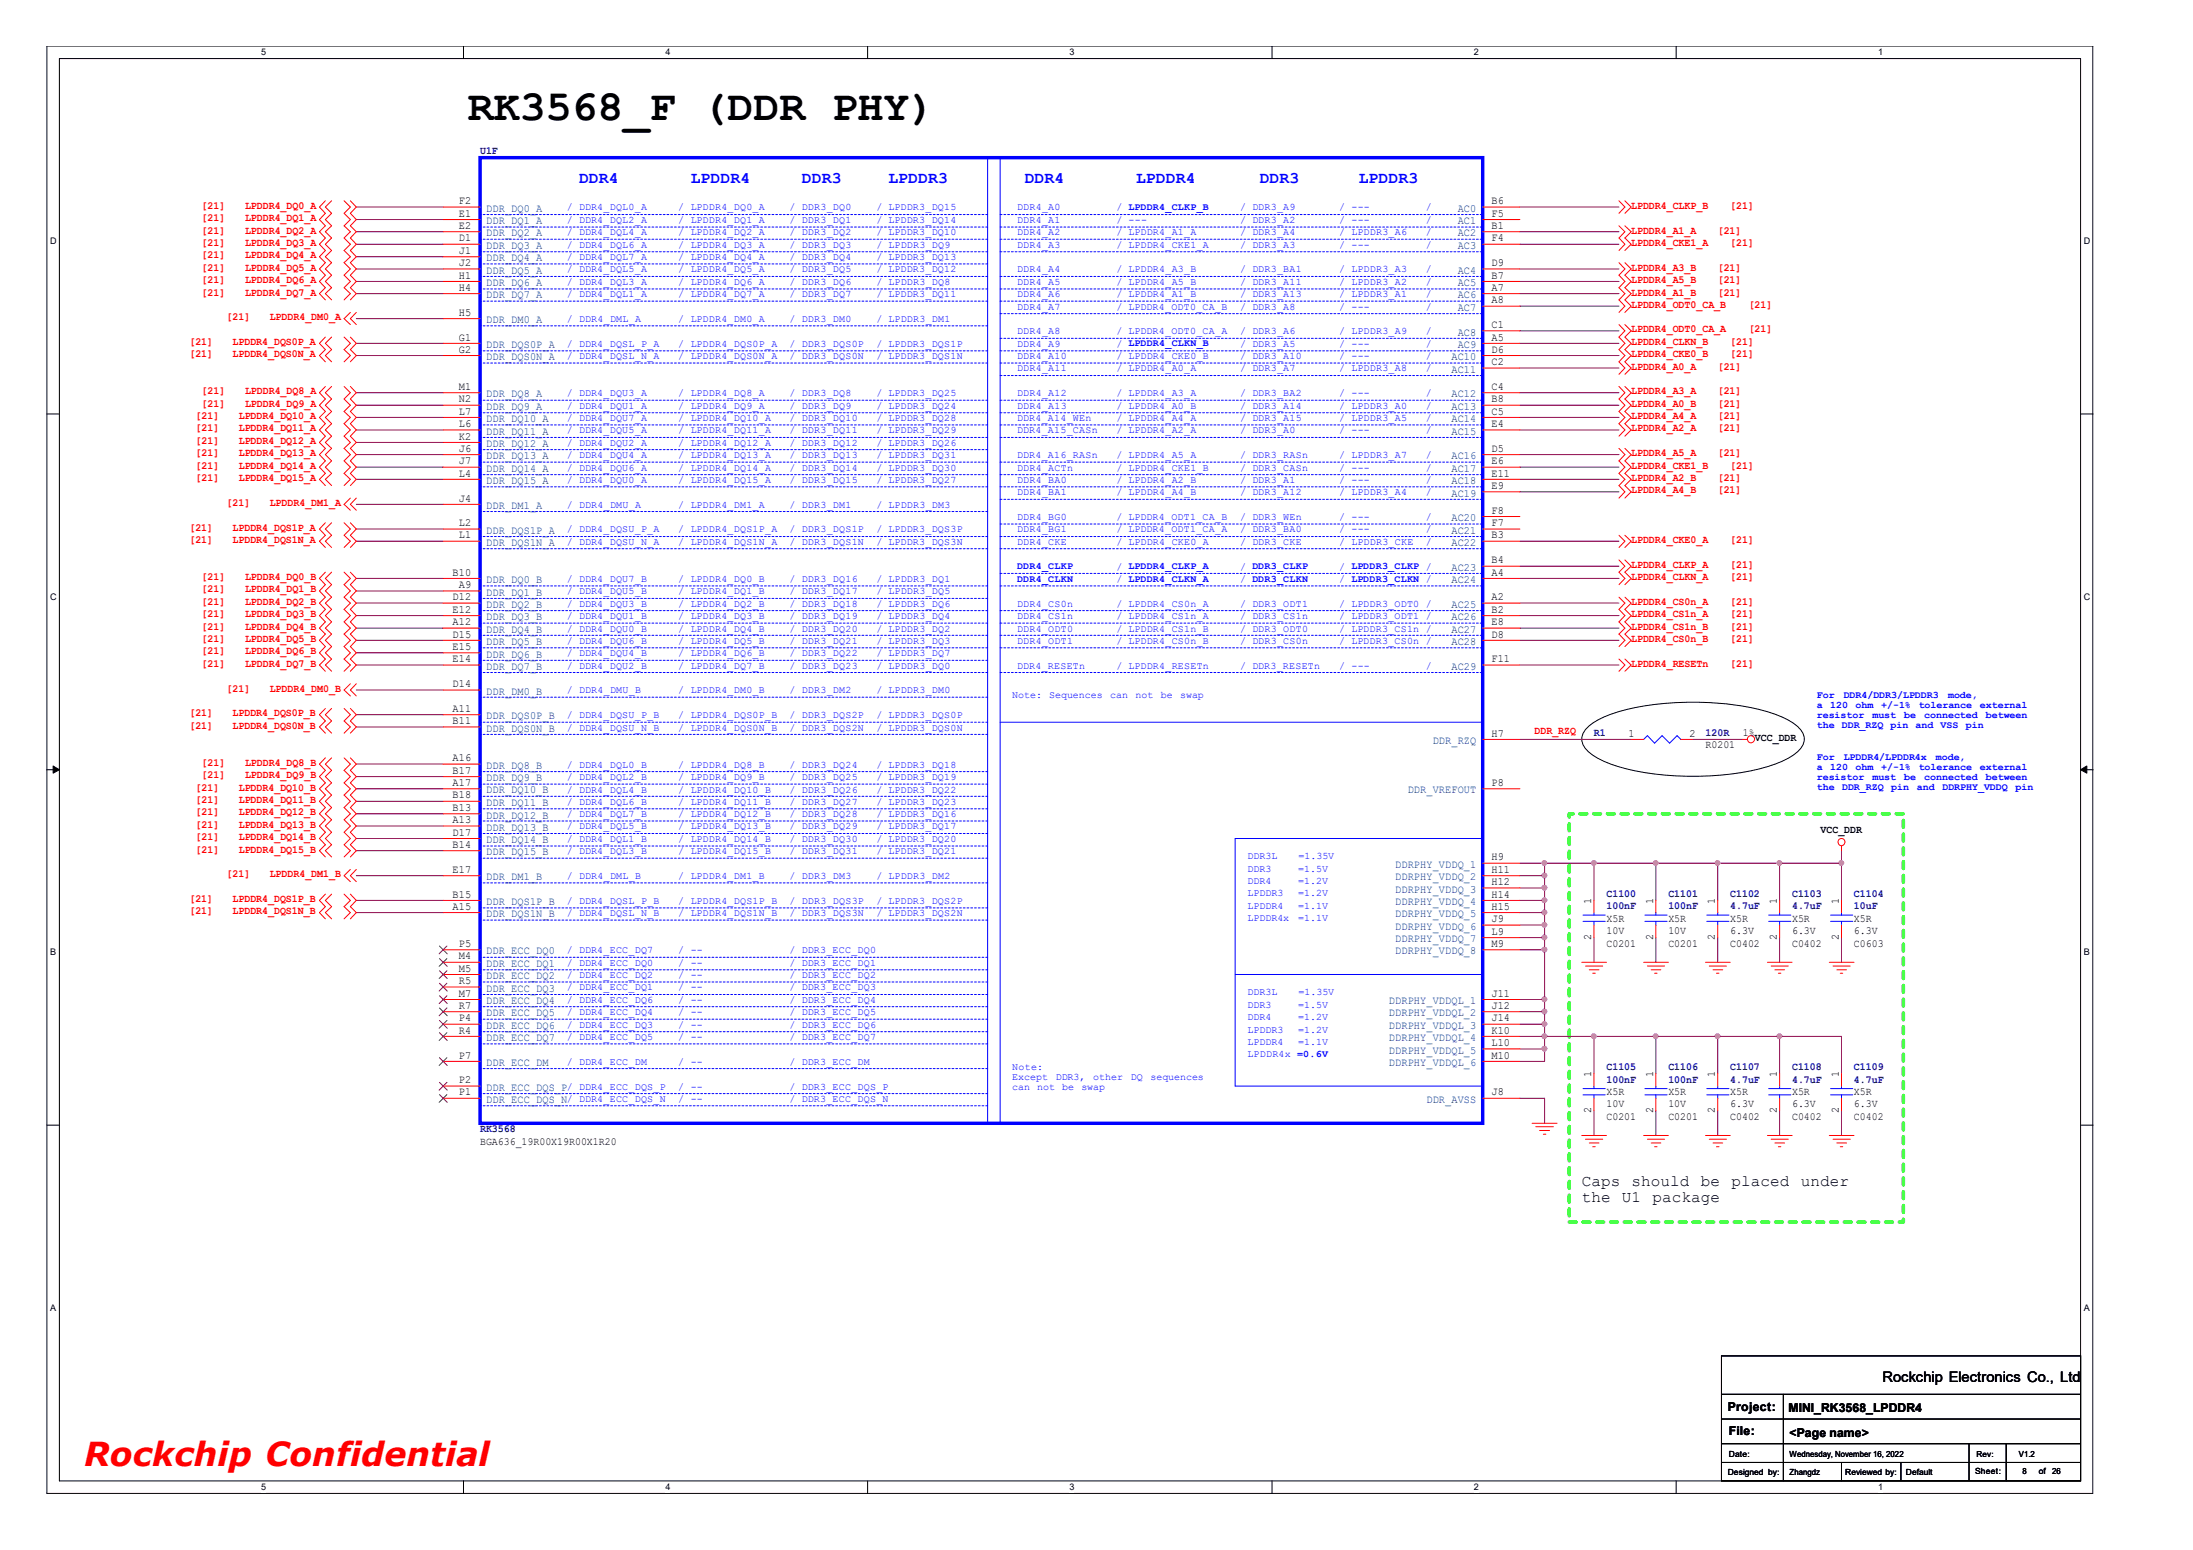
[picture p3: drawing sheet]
<svg xmlns="http://www.w3.org/2000/svg" width="297mm" height="210mm" viewBox="0 0 297 210" stroke-linecap="round" stroke-linejoin="round" font-family="sans-serif">
<defs><g id="words">
<text font-size="5.8" x="63.4" y="16.2">RK3568_F (DDR PHY)</text>
<text font-size="4.5" fill="#f00" x="11.4" y="198.5">Rockchip Confidential</text>
<g font-size="2.2" fill="#00f">
<text x="78.4" y="24.8">DDR4</text>
<text x="93.6" y="24.8">LPDDR4</text>
<text x="108.6" y="24.8">DDR3</text>
<text x="120.4" y="24.8">LPDDR3</text>
<text x="138.8" y="24.8">DDR4</text>
<text x="153.9" y="24.8">LPDDR4</text>
<text x="170.6" y="24.8">DDR3</text>
<text x="184.1" y="24.8">LPDDR3</text>
</g>
<g font-size="2.2">
<text x="214.2" y="160.6">Caps should</text>
<text x="230.4" y="160.6">be</text>
<text x="234.5" y="160.6">placed</text>
<text x="243.9" y="160.6">under</text>
<text x="214.2" y="162.7">the U1</text>
<text x="223.8" y="162.7">package</text>
</g>
<text font-size="2" x="255" y="187.1">Rockchip Electronics Co., Ltd</text>
<g font-size="1.7">
<text x="234" y="191">Project:</text>
<text x="242.2" y="191.2">MINI_RK3568_LPDDR4</text>
<text x="234.2" y="194.4">File:</text>
<text x="242.4" y="194.5">&lt;Page name&gt;</text>
</g>
<g font-size="1.5" fill="#000080">
<text x="65" y="20.9">U1F</text>
<text x="215.9" y="99.7">R1</text>
<text x="231" y="99.7">120R</text>
<text x="217.6" y="121.5">C1100</text>
<text x="217.6" y="123.2">100nF</text>
<text x="226" y="121.5">C1101</text>
<text x="226" y="123.2">100nF</text>
<text x="234.4" y="121.5">C1102</text>
<text x="234.4" y="123.2">4.7uF</text>
<text x="242.7" y="121.5">C1103</text>
<text x="242.7" y="123.2">4.7uF</text>
<text x="251.1" y="121.5">C1104</text>
<text x="251.1" y="123.2">10uF</text>
<text x="217.6" y="145">C1105</text>
<text x="217.6" y="146.6">100nF</text>
<text x="226" y="145">C1106</text>
<text x="226" y="146.6">100nF</text>
<text x="234.4" y="145">C1107</text>
<text x="234.4" y="146.6">4.7uF</text>
<text x="242.7" y="145">C1108</text>
<text x="242.7" y="146.6">4.7uF</text>
<text x="251.1" y="145">C1109</text>
<text x="251.1" y="146.6">4.7uF</text>
<text x="65" y="153.3">RK3568</text>
</g>
<g font-size="1.5" fill="#f00">
<text x="27.3" y="28.3">[21]</text>
<text x="27.3" y="29.9">[21]</text>
<text x="33.2" y="28.3">LPDDR4_DQ0_A</text>
<text x="33.2" y="29.9">LPDDR4_DQ1_A</text>
<text x="220.9" y="28.3">LPDDR4_CLKP_B</text>
<text x="234.4" y="28.3">[21]</text>
<text x="27.3" y="31.6">[21]</text>
<text x="27.3" y="33.3">[21]</text>
<text x="27.3" y="35">[21]</text>
<text x="33.2" y="31.6">LPDDR4_DQ2_A</text>
<text x="33.2" y="33.3">LPDDR4_DQ3_A</text>
<text x="33.2" y="35">LPDDR4_DQ4_A</text>
<text x="220.9" y="31.6">LPDDR4_A1_A</text>
<text x="220.9" y="33.3">LPDDR4_CKE1_A</text>
<text x="232.7" y="31.6">[21]</text>
<text x="234.4" y="33.3">[21]</text>
<text x="27.3" y="40">[21]</text>
<text x="27.3" y="36.6">[21]</text>
<text x="27.3" y="38.3">[21]</text>
<text x="33.2" y="40">LPDDR4_DQ7_A</text>
<text x="33.2" y="36.6">LPDDR4_DQ5_A</text>
<text x="33.2" y="38.3">LPDDR4_DQ6_A</text>
<text x="220.9" y="40">LPDDR4_A1_B</text>
<text x="220.9" y="41.7">LPDDR4_ODT0_CA_B</text>
<text x="220.9" y="36.6">LPDDR4_A3_B</text>
<text x="220.9" y="38.3">LPDDR4_A5_B</text>
<text x="232.7" y="40">[21]</text>
<text x="232.7" y="36.6">[21]</text>
<text x="232.7" y="38.3">[21]</text>
<text x="236.9" y="41.7">[21]</text>
<text x="25.7" y="46.7">[21]</text>
<text x="30.7" y="43.4">[21]</text>
<text x="31.5" y="46.7">LPDDR4_DQS0P_A</text>
<text x="36.5" y="43.4">LPDDR4_DM0_A</text>
<text x="220.9" y="46.7">LPDDR4_CLKN_B</text>
<text x="220.9" y="45">LPDDR4_ODT0_CA_A</text>
<text x="234.4" y="46.7">[21]</text>
<text x="236.9" y="45">[21]</text>
<text x="25.7" y="48.4">[21]</text>
<text x="27.3" y="53.4">[21]</text>
<text x="31.5" y="48.4">LPDDR4_DQS0N_A</text>
<text x="33.2" y="53.4">LPDDR4_DQ8_A</text>
<text x="220.9" y="53.4">LPDDR4_A3_A</text>
<text x="220.9" y="48.4">LPDDR4_CKE0_B</text>
<text x="220.9" y="50.1">LPDDR4_A0_A</text>
<text x="232.7" y="53.4">[21]</text>
<text x="232.7" y="50.1">[21]</text>
<text x="234.4" y="48.4">[21]</text>
<text x="26.5" y="56.8">[21]</text>
<text x="26.5" y="58.4">[21]</text>
<text x="27.3" y="55.1">[21]</text>
<text x="32.3" y="56.8">LPDDR4_DQ10_A</text>
<text x="32.3" y="58.4">LPDDR4_DQ11_A</text>
<text x="33.2" y="55.1">LPDDR4_DQ9_A</text>
<text x="220.9" y="55.1">LPDDR4_A0_B</text>
<text x="220.9" y="58.4">LPDDR4_A2_A</text>
<text x="220.9" y="56.8">LPDDR4_A4_A</text>
<text x="232.7" y="55.1">[21]</text>
<text x="232.7" y="58.4">[21]</text>
<text x="232.7" y="56.8">[21]</text>
<text x="26.5" y="61.8">[21]</text>
<text x="26.5" y="65.2">[21]</text>
<text x="26.5" y="63.5">[21]</text>
<text x="26.5" y="60.1">[21]</text>
<text x="32.3" y="61.8">LPDDR4_DQ13_A</text>
<text x="32.3" y="65.2">LPDDR4_DQ15_A</text>
<text x="32.3" y="63.5">LPDDR4_DQ14_A</text>
<text x="32.3" y="60.1">LPDDR4_DQ12_A</text>
<text x="220.9" y="63.5">LPDDR4_CKE1_B</text>
<text x="220.9" y="65.2">LPDDR4_A2_B</text>
<text x="220.9" y="61.8">LPDDR4_A5_A</text>
<text x="232.7" y="65.2">[21]</text>
<text x="232.7" y="61.8">[21]</text>
<text x="234.4" y="63.5">[21]</text>
<text x="25.7" y="71.9">[21]</text>
<text x="30.7" y="68.5">[21]</text>
<text x="31.5" y="71.9">LPDDR4_DQS1P_A</text>
<text x="36.5" y="68.5">LPDDR4_DM1_A</text>
<text x="220.9" y="66.8">LPDDR4_A4_B</text>
<text x="232.7" y="66.8">[21]</text>
<text x="25.7" y="73.5">[21]</text>
<text x="31.5" y="73.5">LPDDR4_DQS1N_A</text>
<text x="220.9" y="76.9">LPDDR4_CLKP_A</text>
<text x="220.9" y="73.5">LPDDR4_CKE0_A</text>
<text x="234.4" y="76.9">[21]</text>
<text x="234.4" y="73.5">[21]</text>
<text x="27.3" y="81.9">[21]</text>
<text x="27.3" y="83.6">[21]</text>
<text x="27.3" y="78.5">[21]</text>
<text x="27.3" y="80.2">[21]</text>
<text x="33.2" y="81.9">LPDDR4_DQ2_B</text>
<text x="33.2" y="83.6">LPDDR4_DQ3_B</text>
<text x="33.2" y="78.5">LPDDR4_DQ0_B</text>
<text x="33.2" y="80.2">LPDDR4_DQ1_B</text>
<text x="220.9" y="78.5">LPDDR4_CLKN_A</text>
<text x="220.9" y="83.6">LPDDR4_CS1n_A</text>
<text x="220.9" y="81.9">LPDDR4_CS0n_A</text>
<text x="234.4" y="78.5">[21]</text>
<text x="234.4" y="83.6">[21]</text>
<text x="234.4" y="81.9">[21]</text>
<text x="27.3" y="88.6">[21]</text>
<text x="27.3" y="86.9">[21]</text>
<text x="27.3" y="85.3">[21]</text>
<text x="33.2" y="88.6">LPDDR4_DQ6_B</text>
<text x="33.2" y="86.9">LPDDR4_DQ5_B</text>
<text x="33.2" y="85.3">LPDDR4_DQ4_B</text>
<text x="220.9" y="85.3">LPDDR4_CS1n_B</text>
<text x="220.9" y="86.9">LPDDR4_CS0n_B</text>
<text x="234.4" y="85.3">[21]</text>
<text x="234.4" y="86.9">[21]</text>
<text x="27.3" y="90.3">[21]</text>
<text x="30.7" y="93.7">[21]</text>
<text x="33.2" y="90.3">LPDDR4_DQ7_B</text>
<text x="36.5" y="93.7">LPDDR4_DM0_B</text>
<text x="220.9" y="90.3">LPDDR4_RESETn</text>
<text x="234.4" y="90.3">[21]</text>
<text x="25.7" y="98.7">[21]</text>
<text x="25.7" y="97">[21]</text>
<text x="31.5" y="98.7">LPDDR4_DQS0N_B</text>
<text x="31.5" y="97">LPDDR4_DQS0P_B</text>
<text x="207.9" y="99.4">DDR_RZQ</text>
<text x="26.5" y="107.1">[21]</text>
<text x="27.3" y="105.4">[21]</text>
<text x="27.3" y="103.7">[21]</text>
<text x="32.3" y="107.1">LPDDR4_DQ10_B</text>
<text x="33.2" y="105.4">LPDDR4_DQ9_B</text>
<text x="33.2" y="103.7">LPDDR4_DQ8_B</text>
<text x="26.5" y="113.8">[21]</text>
<text x="26.5" y="108.7">[21]</text>
<text x="26.5" y="110.4">[21]</text>
<text x="26.5" y="112.1">[21]</text>
<text x="32.3" y="113.8">LPDDR4_DQ14_B</text>
<text x="32.3" y="108.7">LPDDR4_DQ11_B</text>
<text x="32.3" y="110.4">LPDDR4_DQ12_B</text>
<text x="32.3" y="112.1">LPDDR4_DQ13_B</text>
<text x="26.5" y="115.5">[21]</text>
<text x="30.7" y="118.8">[21]</text>
<text x="32.3" y="115.5">LPDDR4_DQ15_B</text>
<text x="36.5" y="118.8">LPDDR4_DM1_B</text>
<text x="25.7" y="122.1">[21]</text>
<text x="25.7" y="123.8">[21]</text>
<text x="31.5" y="122.1">LPDDR4_DQS1P_B</text>
<text x="31.5" y="123.8">LPDDR4_DQS1N_B</text>
</g>
<g font-size="1.5">
<text x="62.1" y="27.7">F2</text>
<text x="62.1" y="29.4">E1</text>
<text x="202" y="27.7">B6</text>
<text x="202" y="29.4">F5</text>
<text x="62.1" y="31">E2</text>
<text x="62.1" y="32.7">D1</text>
<text x="62.1" y="34.4">J1</text>
<text x="202" y="31">B1</text>
<text x="202" y="32.7">F4</text>
<text x="62.1" y="36">J2</text>
<text x="62.1" y="37.7">H1</text>
<text x="62.1" y="39.4">H4</text>
<text x="202" y="36">D9</text>
<text x="202" y="37.7">B7</text>
<text x="202" y="39.4">A7</text>
<text x="202" y="41.1">A8</text>
<text x="62.1" y="42.8">H5</text>
<text x="62.1" y="46.1">G1</text>
<text x="62.1" y="47.8">G2</text>
<text x="202" y="44.4">C1</text>
<text x="202" y="46.1">A5</text>
<text x="202" y="47.8">D6</text>
<text x="62.1" y="52.8">M1</text>
<text x="202" y="49.5">C2</text>
<text x="202" y="52.8">C4</text>
<text x="62.1" y="54.5">N2</text>
<text x="62.1" y="56.1">L7</text>
<text x="62.1" y="57.8">L6</text>
<text x="62.1" y="59.5">K2</text>
<text x="202" y="54.5">B8</text>
<text x="202" y="56.1">C5</text>
<text x="202" y="57.8">E4</text>
<text x="62.1" y="61.2">J6</text>
<text x="62.1" y="62.9">J7</text>
<text x="62.1" y="64.5">L4</text>
<text x="202" y="61.2">D5</text>
<text x="202" y="62.9">E6</text>
<text x="202" y="64.5">E11</text>
<text x="62.1" y="67.9">J4</text>
<text x="62.1" y="71.3">L2</text>
<text x="202" y="66.2">E9</text>
<text x="202" y="69.6">F8</text>
<text x="202" y="71.3">F7</text>
<text x="61.3" y="77.9">B10</text>
<text x="62.1" y="72.9">L1</text>
<text x="202" y="72.9">B3</text>
<text x="202" y="76.3">B4</text>
<text x="202" y="77.9">A4</text>
<text x="61.3" y="81.3">D12</text>
<text x="61.3" y="83">E12</text>
<text x="62.1" y="79.6">A9</text>
<text x="202" y="81.3">A2</text>
<text x="202" y="83">B2</text>
<text x="61.3" y="84.7">A12</text>
<text x="61.3" y="86.3">D15</text>
<text x="61.3" y="88">E15</text>
<text x="61.3" y="89.7">E14</text>
<text x="202" y="84.7">E8</text>
<text x="202" y="86.3">D8</text>
<text x="202" y="89.7">F11</text>
<text x="61.3" y="93.1">D14</text>
<text x="61.3" y="96.4">A11</text>
<text x="61.3" y="98.1">B11</text>
<text x="202" y="99.8">H7</text>
<text x="220.6" y="99.8">1</text>
<text x="228.9" y="99.8">2</text>
<text x="231" y="101.4">R0201</text>
<text x="236.1" y="99.7">1%</text>
<text x="237.7" y="100.3">VCC_DDR</text>
<text x="61.3" y="103.1">A16</text>
<text x="61.3" y="104.8">B17</text>
<text x="61.3" y="106.4">A17</text>
<text x="202" y="106.4">P8</text>
<text x="61.3" y="108.1">B18</text>
<text x="61.3" y="109.8">B13</text>
<text x="61.3" y="111.5">A13</text>
<text x="61.3" y="113.2">D17</text>
<text x="246.6" y="112.7">VCC_DDR</text>
<text x="61.3" y="114.8">B14</text>
<text x="61.3" y="118.2">E17</text>
<text x="202" y="116.5">H9</text>
<text x="202" y="118.2">H11</text>
<text x="202" y="119.9">H12</text>
<text x="61.3" y="121.6">B15</text>
<text x="61.3" y="123.2">A15</text>
<text x="202" y="121.6">H14</text>
<text x="202" y="123.2">H15</text>
<text x="202" y="124.9">J9</text>
<text x="215.5" y="122.4" transform="rotate(-90 215.5 122.4)">1</text>
<text x="217.6" y="124.8">X5R</text>
<text x="223.9" y="122.4" transform="rotate(-90 223.9 122.4)">1</text>
<text x="226" y="124.8">X5R</text>
<text x="232.3" y="122.4" transform="rotate(-90 232.3 122.4)">1</text>
<text x="234.4" y="124.8">X5R</text>
<text x="240.7" y="122.4" transform="rotate(-90 240.7 122.4)">1</text>
<text x="242.7" y="124.8">X5R</text>
<text x="249" y="122.4" transform="rotate(-90 249 122.4)">1</text>
<text x="251.1" y="124.8">X5R</text>
<text x="62.1" y="128.2">P5</text>
<text x="62.1" y="129.9">M4</text>
<text x="62.1" y="131.6">M5</text>
<text x="202" y="126.6">L9</text>
<text x="202" y="128.2">M9</text>
<text x="215.5" y="127.3" transform="rotate(-90 215.5 127.3)">2</text>
<text x="217.6" y="128.2">C0201</text>
<text x="217.6" y="126.5">10V</text>
<text x="223.9" y="127.3" transform="rotate(-90 223.9 127.3)">2</text>
<text x="226" y="128.2">C0201</text>
<text x="226" y="126.5">10V</text>
<text x="232.3" y="127.3" transform="rotate(-90 232.3 127.3)">2</text>
<text x="234.4" y="128.2">C0402</text>
<text x="234.4" y="126.5">6.3V</text>
<text x="240.7" y="127.3" transform="rotate(-90 240.7 127.3)">2</text>
<text x="242.7" y="128.2">C0402</text>
<text x="242.7" y="126.5">6.3V</text>
<text x="249" y="127.3" transform="rotate(-90 249 127.3)">2</text>
<text x="251.1" y="128.2">C0603</text>
<text x="251.1" y="126.5">6.3V</text>
<text x="62.1" y="133.3">R5</text>
<text x="62.1" y="135">M7</text>
<text x="62.1" y="136.6">R7</text>
<text x="202" y="135">J11</text>
<text x="202" y="136.6">J12</text>
<text x="62.1" y="138.3">P4</text>
<text x="62.1" y="140">R4</text>
<text x="62.1" y="143.4">P7</text>
<text x="202" y="138.3">J14</text>
<text x="202" y="140">K10</text>
<text x="202" y="141.7">L10</text>
<text x="202" y="143.4">M10</text>
<text x="62.1" y="146.7">P2</text>
<text x="62.1" y="148.4">P1</text>
<text x="202" y="148.4">J8</text>
<text x="215.5" y="145.9" transform="rotate(-90 215.5 145.9)">1</text>
<text x="217.6" y="148.3">X5R</text>
<text x="217.6" y="150">10V</text>
<text x="223.9" y="145.9" transform="rotate(-90 223.9 145.9)">1</text>
<text x="226" y="148.3">X5R</text>
<text x="226" y="150">10V</text>
<text x="232.3" y="145.9" transform="rotate(-90 232.3 145.9)">1</text>
<text x="234.4" y="148.3">X5R</text>
<text x="234.4" y="150">6.3V</text>
<text x="240.7" y="145.9" transform="rotate(-90 240.7 145.9)">1</text>
<text x="242.7" y="148.3">X5R</text>
<text x="242.7" y="150">6.3V</text>
<text x="249" y="145.9" transform="rotate(-90 249 145.9)">1</text>
<text x="251.1" y="148.3">X5R</text>
<text x="251.1" y="150">6.3V</text>
<text x="65" y="155">BGA636_19R00X19R00X1R20</text>
<text x="215.5" y="150.8" transform="rotate(-90 215.5 150.8)">2</text>
<text x="217.6" y="151.7">C0201</text>
<text x="223.9" y="150.8" transform="rotate(-90 223.9 150.8)">2</text>
<text x="226" y="151.7">C0201</text>
<text x="232.3" y="150.8" transform="rotate(-90 232.3 150.8)">2</text>
<text x="234.4" y="151.7">C0402</text>
<text x="240.7" y="150.8" transform="rotate(-90 240.7 150.8)">2</text>
<text x="242.7" y="151.7">C0402</text>
<text x="249" y="150.8" transform="rotate(-90 249 150.8)">2</text>
<text x="251.1" y="151.7">C0402</text>
</g>
<g font-size="1.5" fill="#004080">
<text x="65.9" y="28.7">DDR_DQ0_A</text>
<text x="197.4" y="28.7">AC0</text>
<text x="65.9" y="30.4">DDR_DQ1_A</text>
<text x="65.9" y="32">DDR_DQ2_A</text>
<text x="65.9" y="33.7">DDR_DQ3_A</text>
<text x="65.9" y="35.4">DDR_DQ4_A</text>
<text x="197.4" y="30.4">AC1</text>
<text x="197.4" y="32">AC2</text>
<text x="197.4" y="33.7">AC3</text>
<text x="65.9" y="37.1">DDR_DQ5_A</text>
<text x="65.9" y="38.7">DDR_DQ6_A</text>
<text x="65.9" y="40.4">DDR_DQ7_A</text>
<text x="197.4" y="37.1">AC4</text>
<text x="197.4" y="38.7">AC5</text>
<text x="197.4" y="40.4">AC6</text>
<text x="65.9" y="43.8">DDR_DM0_A</text>
<text x="65.9" y="47.1">DDR_DQS0P_A</text>
<text x="197.4" y="42.1">AC7</text>
<text x="197.4" y="45.4">AC8</text>
<text x="197.4" y="47.1">AC9</text>
<text x="65.9" y="48.8">DDR_DQS0N_A</text>
<text x="65.9" y="53.8">DDR_DQ8_A</text>
<text x="196.6" y="48.8">AC10</text>
<text x="196.6" y="50.5">AC11</text>
<text x="196.6" y="53.8">AC12</text>
<text x="65.9" y="55.5">DDR_DQ9_A</text>
<text x="65.9" y="57.2">DDR_DQ10_A</text>
<text x="65.9" y="58.9">DDR_DQ11_A</text>
<text x="196.6" y="55.5">AC13</text>
<text x="196.6" y="57.2">AC14</text>
<text x="196.6" y="58.9">AC15</text>
<text x="65.9" y="60.6">DDR_DQ12_A</text>
<text x="65.9" y="62.2">DDR_DQ13_A</text>
<text x="65.9" y="63.9">DDR_DQ14_A</text>
<text x="65.9" y="65.5">DDR_DQ15_A</text>
<text x="196.6" y="62.2">AC16</text>
<text x="196.6" y="63.9">AC17</text>
<text x="196.6" y="65.5">AC18</text>
<text x="65.9" y="68.9">DDR_DM1_A</text>
<text x="196.6" y="67.2">AC19</text>
<text x="196.6" y="70.6">AC20</text>
<text x="65.9" y="72.3">DDR_DQS1P_A</text>
<text x="65.9" y="73.9">DDR_DQS1N_A</text>
<text x="196.6" y="72.3">AC21</text>
<text x="196.6" y="73.9">AC22</text>
<text x="196.6" y="77.3">AC23</text>
<text x="65.9" y="79">DDR_DQ0_B</text>
<text x="65.9" y="80.7">DDR_DQ1_B</text>
<text x="65.9" y="82.3">DDR_DQ2_B</text>
<text x="196.6" y="79">AC24</text>
<text x="196.6" y="82.3">AC25</text>
<text x="65.9" y="84">DDR_DQ3_B</text>
<text x="65.9" y="85.7">DDR_DQ4_B</text>
<text x="65.9" y="87.3">DDR_DQ5_B</text>
<text x="65.9" y="89">DDR_DQ6_B</text>
<text x="196.6" y="84">AC26</text>
<text x="196.6" y="85.7">AC27</text>
<text x="196.6" y="87.3">AC28</text>
<text x="65.9" y="90.7">DDR_DQ7_B</text>
<text x="65.9" y="94.1">DDR_DM0_B</text>
<text x="196.6" y="90.7">AC29</text>
<text x="65.9" y="97.4">DDR_DQS0P_B</text>
<text x="65.9" y="99.1">DDR_DQS0N_B</text>
<text x="194.1" y="100.8">DDR_RZQ</text>
<text x="65.9" y="104.1">DDR_DQ8_B</text>
<text x="65.9" y="105.8">DDR_DQ9_B</text>
<text x="65.9" y="107.5">DDR_DQ10_B</text>
<text x="190.7" y="107.5">DDR_VREFOUT</text>
<text x="65.9" y="109.1">DDR_DQ11_B</text>
<text x="65.9" y="110.8">DDR_DQ12_B</text>
<text x="65.9" y="112.5">DDR_DQ13_B</text>
<text x="65.9" y="114.2">DDR_DQ14_B</text>
<text x="65.9" y="115.8">DDR_DQ15_B</text>
<text x="65.9" y="119.2">DDR_DM1_B</text>
<text x="189" y="117.5">DDRPHY_VDDQ_1</text>
<text x="189" y="119.2">DDRPHY_VDDQ_2</text>
<text x="65.9" y="122.6">DDR_DQS1P_B</text>
<text x="65.9" y="124.2">DDR_DQS1N_B</text>
<text x="189" y="120.9">DDRPHY_VDDQ_3</text>
<text x="189" y="122.6">DDRPHY_VDDQ_4</text>
<text x="189" y="124.2">DDRPHY_VDDQ_5</text>
<text x="189" y="125.9">DDRPHY_VDDQ_6</text>
<text x="65.9" y="129.3">DDR_ECC_DQ0</text>
<text x="65.9" y="131">DDR_ECC_DQ1</text>
<text x="189" y="127.6">DDRPHY_VDDQ_7</text>
<text x="189" y="129.3">DDRPHY_VDDQ_8</text>
<text x="65.9" y="132.6">DDR_ECC_DQ2</text>
<text x="65.9" y="134.3">DDR_ECC_DQ3</text>
<text x="65.9" y="136">DDR_ECC_DQ4</text>
<text x="65.9" y="137.6">DDR_ECC_DQ5</text>
<text x="188.1" y="136">DDRPHY_VDDQL_1</text>
<text x="188.1" y="137.6">DDRPHY_VDDQL_2</text>
<text x="65.9" y="139.3">DDR_ECC_DQ6</text>
<text x="65.9" y="141">DDR_ECC_DQ7</text>
<text x="188.1" y="139.3">DDRPHY_VDDQL_3</text>
<text x="188.1" y="141">DDRPHY_VDDQL_4</text>
<text x="188.1" y="142.7">DDRPHY_VDDQL_5</text>
<text x="65.9" y="144.4">DDR_ECC_DM</text>
<text x="65.9" y="147.7">DDR_ECC_DQS_P</text>
<text x="65.9" y="149.4">DDR_ECC_DQS_N</text>
<text x="188.1" y="144.4">DDRPHY_VDDQL_6</text>
<text x="193.2" y="149.4">DDR_AVSS</text>
</g>
<g font-size="1.4" fill="#00f">
<text x="76.8" y="28.5">/ DDR4_DQL0_A</text>
<text x="91.9" y="28.5">/ LPDDR4_DQ0_A</text>
<text x="106.9" y="28.5">/ DDR3_DQ0</text>
<text x="118.7" y="28.5">/ LPDDR3_DQ15</text>
<text x="137.8" y="28.5">DDR4_A0</text>
<text x="151.2" y="28.5">/ LPDDR4_CLKP_B</text>
<text x="168" y="28.5">/ DDR3_A9</text>
<text x="181.4" y="28.5">/ ---</text>
<text x="193.1" y="28.5">/</text>
<text x="76.8" y="35.2">/ DDR4_DQL7_A</text>
<text x="76.8" y="30.2">/ DDR4_DQL2_A</text>
<text x="76.8" y="31.9">/ DDR4_DQL4_A</text>
<text x="76.8" y="33.5">/ DDR4_DQL6_A</text>
<text x="91.9" y="31.9">/ LPDDR4_DQ2_A</text>
<text x="91.9" y="30.2">/ LPDDR4_DQ1_A</text>
<text x="91.9" y="35.2">/ LPDDR4_DQ4_A</text>
<text x="91.9" y="33.5">/ LPDDR4_DQ3_A</text>
<text x="106.9" y="30.2">/ DDR3_DQ1</text>
<text x="106.9" y="31.9">/ DDR3_DQ2</text>
<text x="106.9" y="35.2">/ DDR3_DQ4</text>
<text x="106.9" y="33.5">/ DDR3_DQ3</text>
<text x="118.7" y="31.9">/ LPDDR3_DQ10</text>
<text x="118.7" y="35.2">/ LPDDR3_DQ13</text>
<text x="118.7" y="33.5">/ LPDDR3_DQ9</text>
<text x="118.7" y="30.2">/ LPDDR3_DQ14</text>
<text x="137.8" y="33.5">DDR4_A3</text>
<text x="137.8" y="31.9">DDR4_A2</text>
<text x="137.8" y="30.2">DDR4_A1</text>
<text x="151.2" y="33.5">/ LPDDR4_CKE1_A</text>
<text x="151.2" y="30.2">/ ---</text>
<text x="151.2" y="31.9">/ LPDDR4_A1_A</text>
<text x="168" y="31.9">/ DDR3_A4</text>
<text x="168" y="33.5">/ DDR3_A3</text>
<text x="168" y="30.2">/ DDR3_A2</text>
<text x="181.4" y="33.5">/ ---</text>
<text x="181.4" y="30.2">/ ---</text>
<text x="181.4" y="31.9">/ LPDDR3_A6</text>
<text x="193.1" y="33.5">/</text>
<text x="193.1" y="30.2">/</text>
<text x="193.1" y="31.9">/</text>
<text x="76.8" y="40.3">/ DDR4_DQL1_A</text>
<text x="76.8" y="38.6">/ DDR4_DQL3_A</text>
<text x="76.8" y="36.9">/ DDR4_DQL5_A</text>
<text x="91.9" y="36.9">/ LPDDR4_DQ5_A</text>
<text x="91.9" y="40.3">/ LPDDR4_DQ7_A</text>
<text x="91.9" y="38.6">/ LPDDR4_DQ6_A</text>
<text x="106.9" y="40.3">/ DDR3_DQ7</text>
<text x="106.9" y="36.9">/ DDR3_DQ5</text>
<text x="106.9" y="38.6">/ DDR3_DQ6</text>
<text x="118.7" y="40.3">/ LPDDR3_DQ11</text>
<text x="118.7" y="36.9">/ LPDDR3_DQ12</text>
<text x="118.7" y="38.6">/ LPDDR3_DQ8</text>
<text x="137.8" y="40.3">DDR4_A6</text>
<text x="137.8" y="36.9">DDR4_A4</text>
<text x="137.8" y="38.6">DDR4_A5</text>
<text x="137.8" y="41.9">DDR4_A7</text>
<text x="151.2" y="41.9">/ LPDDR4_ODT0_CA_B</text>
<text x="151.2" y="40.3">/ LPDDR4_A1_B</text>
<text x="151.2" y="38.6">/ LPDDR4_A5_B</text>
<text x="151.2" y="36.9">/ LPDDR4_A3_B</text>
<text x="168" y="36.9">/ DDR3_BA1</text>
<text x="168" y="38.6">/ DDR3_A11</text>
<text x="168" y="41.9">/ DDR3_A8</text>
<text x="168" y="40.3">/ DDR3_A13</text>
<text x="181.4" y="36.9">/ LPDDR3_A3</text>
<text x="181.4" y="38.6">/ LPDDR3_A2</text>
<text x="181.4" y="41.9">/ ---</text>
<text x="181.4" y="40.3">/ LPDDR3_A1</text>
<text x="193.1" y="41.9">/</text>
<text x="193.1" y="40.3">/</text>
<text x="193.1" y="36.9">/</text>
<text x="193.1" y="38.6">/</text>
<text x="76.8" y="47">/ DDR4_DQSL_P_A</text>
<text x="76.8" y="43.6">/ DDR4_DML_A</text>
<text x="91.9" y="47">/ LPDDR4_DQS0P_A</text>
<text x="91.9" y="43.6">/ LPDDR4_DM0_A</text>
<text x="106.9" y="47">/ DDR3_DQS0P</text>
<text x="106.9" y="43.6">/ DDR3_DM0</text>
<text x="118.7" y="43.6">/ LPDDR3_DM1</text>
<text x="118.7" y="47">/ LPDDR3_DQS1P</text>
<text x="137.8" y="45.3">DDR4_A8</text>
<text x="137.8" y="47">DDR4_A9</text>
<text x="151.2" y="45.3">/ LPDDR4_ODT0_CA_A</text>
<text x="151.2" y="47">/ LPDDR4_CLKN_B</text>
<text x="168" y="47">/ DDR3_A5</text>
<text x="168" y="45.3">/ DDR3_A6</text>
<text x="181.4" y="47">/ ---</text>
<text x="181.4" y="45.3">/ LPDDR3_A9</text>
<text x="193.1" y="47">/</text>
<text x="193.1" y="45.3">/</text>
<text x="76.8" y="48.7">/ DDR4_DQSL_N_A</text>
<text x="76.8" y="53.7">/ DDR4_DQU3_A</text>
<text x="91.9" y="48.7">/ LPDDR4_DQS0N_A</text>
<text x="91.9" y="53.7">/ LPDDR4_DQ8_A</text>
<text x="106.9" y="53.7">/ DDR3_DQ8</text>
<text x="106.9" y="48.7">/ DDR3_DQS0N</text>
<text x="118.7" y="48.7">/ LPDDR3_DQS1N</text>
<text x="118.7" y="53.7">/ LPDDR3_DQ25</text>
<text x="137.8" y="50.3">DDR4_A11</text>
<text x="137.8" y="53.7">DDR4_A12</text>
<text x="137.8" y="48.7">DDR4_A10</text>
<text x="151.2" y="48.7">/ LPDDR4_CKE0_B</text>
<text x="151.2" y="50.3">/ LPDDR4_A0_A</text>
<text x="151.2" y="53.7">/ LPDDR4_A3_A</text>
<text x="168" y="53.7">/ DDR3_BA2</text>
<text x="168" y="48.7">/ DDR3_A10</text>
<text x="168" y="50.3">/ DDR3_A7</text>
<text x="181.4" y="53.7">/ ---</text>
<text x="181.4" y="50.3">/ LPDDR3_A8</text>
<text x="181.4" y="48.7">/ ---</text>
<text x="193.1" y="53.7">/</text>
<text x="193.1" y="50.3">/</text>
<text x="193.1" y="48.7">/</text>
<text x="76.8" y="57">/ DDR4_DQU7_A</text>
<text x="76.8" y="58.7">/ DDR4_DQU5_A</text>
<text x="76.8" y="55.3">/ DDR4_DQU1_A</text>
<text x="91.9" y="55.3">/ LPDDR4_DQ9_A</text>
<text x="91.9" y="57">/ LPDDR4_DQ10_A</text>
<text x="91.9" y="58.7">/ LPDDR4_DQ11_A</text>
<text x="106.9" y="57">/ DDR3_DQ10</text>
<text x="106.9" y="55.3">/ DDR3_DQ9</text>
<text x="106.9" y="58.7">/ DDR3_DQ11</text>
<text x="118.7" y="58.7">/ LPDDR3_DQ29</text>
<text x="118.7" y="55.3">/ LPDDR3_DQ24</text>
<text x="118.7" y="57">/ LPDDR3_DQ28</text>
<text x="137.8" y="57">DDR4_A14_WEn</text>
<text x="137.8" y="55.3">DDR4_A13</text>
<text x="137.8" y="58.7">DDR4_A15_CASn</text>
<text x="151.2" y="57">/ LPDDR4_A4_A</text>
<text x="151.2" y="55.3">/ LPDDR4_A0_B</text>
<text x="151.2" y="58.7">/ LPDDR4_A2_A</text>
<text x="168" y="55.3">/ DDR3_A14</text>
<text x="168" y="58.7">/ DDR3_A0</text>
<text x="168" y="57">/ DDR3_A15</text>
<text x="181.4" y="58.7">/ ---</text>
<text x="181.4" y="55.3">/ LPDDR3_A0</text>
<text x="181.4" y="57">/ LPDDR3_A5</text>
<text x="193.1" y="58.7">/</text>
<text x="193.1" y="57">/</text>
<text x="193.1" y="55.3">/</text>
<text x="76.8" y="65.4">/ DDR4_DQU0_A</text>
<text x="76.8" y="60.4">/ DDR4_DQU2_A</text>
<text x="76.8" y="63.7">/ DDR4_DQU6_A</text>
<text x="76.8" y="62">/ DDR4_DQU4_A</text>
<text x="91.9" y="62">/ LPDDR4_DQ13_A</text>
<text x="91.9" y="60.4">/ LPDDR4_DQ12_A</text>
<text x="91.9" y="63.7">/ LPDDR4_DQ14_A</text>
<text x="91.9" y="65.4">/ LPDDR4_DQ15_A</text>
<text x="106.9" y="63.7">/ DDR3_DQ14</text>
<text x="106.9" y="60.4">/ DDR3_DQ12</text>
<text x="106.9" y="62">/ DDR3_DQ13</text>
<text x="106.9" y="65.4">/ DDR3_DQ15</text>
<text x="118.7" y="65.4">/ LPDDR3_DQ27</text>
<text x="118.7" y="63.7">/ LPDDR3_DQ30</text>
<text x="118.7" y="60.4">/ LPDDR3_DQ26</text>
<text x="118.7" y="62">/ LPDDR3_DQ31</text>
<text x="137.8" y="63.7">DDR4_ACTn</text>
<text x="137.8" y="65.4">DDR4_BA0</text>
<text x="137.8" y="62">DDR4_A16_RASn</text>
<text x="151.2" y="62">/ LPDDR4_A5_A</text>
<text x="151.2" y="63.7">/ LPDDR4_CKE1_B</text>
<text x="151.2" y="65.4">/ LPDDR4_A2_B</text>
<text x="168" y="63.7">/ DDR3_CASn</text>
<text x="168" y="62">/ DDR3_RASn</text>
<text x="168" y="65.4">/ DDR3_A1</text>
<text x="181.4" y="65.4">/ ---</text>
<text x="181.4" y="62">/ LPDDR3_A7</text>
<text x="181.4" y="63.7">/ ---</text>
<text x="193.1" y="62">/</text>
<text x="193.1" y="65.4">/</text>
<text x="193.1" y="63.7">/</text>
<text x="76.8" y="68.8">/ DDR4_DMU_A</text>
<text x="91.9" y="68.8">/ LPDDR4_DM1_A</text>
<text x="106.9" y="68.8">/ DDR3_DM1</text>
<text x="118.7" y="68.8">/ LPDDR3_DM3</text>
<text x="137.8" y="70.4">DDR4_BG0</text>
<text x="137.8" y="67.1">DDR4_BA1</text>
<text x="151.2" y="70.4">/ LPDDR4_ODT1_CA_B</text>
<text x="151.2" y="67.1">/ LPDDR4_A4_B</text>
<text x="168" y="70.4">/ DDR3_WEn</text>
<text x="168" y="67.1">/ DDR3_A12</text>
<text x="181.4" y="67.1">/ LPDDR3_A4</text>
<text x="181.4" y="70.4">/ ---</text>
<text x="193.1" y="67.1">/</text>
<text x="193.1" y="70.4">/</text>
<text x="76.8" y="72.1">/ DDR4_DQSU_P_A</text>
<text x="76.8" y="73.8">/ DDR4_DQSU_N_A</text>
<text x="91.9" y="72.1">/ LPDDR4_DQS1P_A</text>
<text x="91.9" y="73.8">/ LPDDR4_DQS1N_A</text>
<text x="106.9" y="73.8">/ DDR3_DQS1N</text>
<text x="106.9" y="72.1">/ DDR3_DQS1P</text>
<text x="118.7" y="72.1">/ LPDDR3_DQS3P</text>
<text x="118.7" y="73.8">/ LPDDR3_DQS3N</text>
<text x="137.8" y="77.1">DDR4_CLKP</text>
<text x="137.8" y="72.1">DDR4_BG1</text>
<text x="137.8" y="73.8">DDR4_CKE</text>
<text x="151.2" y="73.8">/ LPDDR4_CKE0_A</text>
<text x="151.2" y="77.1">/ LPDDR4_CLKP_A</text>
<text x="151.2" y="72.1">/ LPDDR4_ODT1_CA_A</text>
<text x="168" y="72.1">/ DDR3_BA0</text>
<text x="168" y="73.8">/ DDR3_CKE</text>
<text x="168" y="77.1">/ DDR3_CLKP</text>
<text x="181.4" y="77.1">/ LPDDR3_CLKP /</text>
<text x="181.4" y="72.1">/ ---</text>
<text x="181.4" y="73.8">/ LPDDR3_CKE</text>
<text x="193.1" y="73.8">/</text>
<text x="193.1" y="72.1">/</text>
<text x="76.8" y="83.8">/ DDR4_DQU1_B</text>
<text x="76.8" y="80.5">/ DDR4_DQU5_B</text>
<text x="76.8" y="82.2">/ DDR4_DQU3_B</text>
<text x="76.8" y="78.8">/ DDR4_DQU7_B</text>
<text x="91.9" y="80.5">/ LPDDR4_DQ1_B</text>
<text x="91.9" y="82.2">/ LPDDR4_DQ2_B</text>
<text x="91.9" y="78.8">/ LPDDR4_DQ0_B</text>
<text x="91.9" y="83.8">/ LPDDR4_DQ3_B</text>
<text x="106.9" y="83.8">/ DDR3_DQ19</text>
<text x="106.9" y="80.5">/ DDR3_DQ17</text>
<text x="106.9" y="78.8">/ DDR3_DQ16</text>
<text x="106.9" y="82.2">/ DDR3_DQ18</text>
<text x="118.7" y="82.2">/ LPDDR3_DQ6</text>
<text x="118.7" y="80.5">/ LPDDR3_DQ5</text>
<text x="118.7" y="78.8">/ LPDDR3_DQ1</text>
<text x="118.7" y="83.8">/ LPDDR3_DQ4</text>
<text x="137.8" y="82.2">DDR4_CS0n</text>
<text x="137.8" y="83.8">DDR4_CS1n</text>
<text x="137.8" y="78.8">DDR4_CLKN</text>
<text x="151.2" y="82.2">/ LPDDR4_CS0n_A</text>
<text x="151.2" y="78.8">/ LPDDR4_CLKN_A</text>
<text x="151.2" y="83.8">/ LPDDR4_CS1n_A</text>
<text x="168" y="83.8">/ DDR3_CS1n</text>
<text x="168" y="82.2">/ DDR3_ODT1</text>
<text x="168" y="78.8">/ DDR3_CLKN</text>
<text x="181.4" y="83.8">/ LPDDR3_ODT1 /</text>
<text x="181.4" y="78.8">/ LPDDR3_CLKN /</text>
<text x="181.4" y="82.2">/ LPDDR3_ODT0 /</text>
<text x="76.8" y="87.2">/ DDR4_DQU6_B</text>
<text x="76.8" y="88.9">/ DDR4_DQU4_B</text>
<text x="76.8" y="85.5">/ DDR4_DQU0_B</text>
<text x="91.9" y="88.9">/ LPDDR4_DQ6_B</text>
<text x="91.9" y="85.5">/ LPDDR4_DQ4_B</text>
<text x="91.9" y="87.2">/ LPDDR4_DQ5_B</text>
<text x="106.9" y="85.5">/ DDR3_DQ20</text>
<text x="106.9" y="87.2">/ DDR3_DQ21</text>
<text x="106.9" y="88.9">/ DDR3_DQ22</text>
<text x="118.7" y="87.2">/ LPDDR3_DQ3</text>
<text x="118.7" y="88.9">/ LPDDR3_DQ7</text>
<text x="118.7" y="85.5">/ LPDDR3_DQ2</text>
<text x="137.8" y="85.5">DDR4_ODT0</text>
<text x="137.8" y="87.2">DDR4_ODT1</text>
<text x="151.2" y="85.5">/ LPDDR4_CS1n_B</text>
<text x="151.2" y="87.2">/ LPDDR4_CS0n_B</text>
<text x="168" y="85.5">/ DDR3_ODT0</text>
<text x="168" y="87.2">/ DDR3_CS0n</text>
<text x="181.4" y="87.2">/ LPDDR3_CS0n /</text>
<text x="181.4" y="85.5">/ LPDDR3_CS1n /</text>
<text x="76.8" y="90.6">/ DDR4_DQU2_B</text>
<text x="76.8" y="93.9">/ DDR4_DMU_B</text>
<text x="91.9" y="93.9">/ LPDDR4_DM0_B</text>
<text x="91.9" y="90.6">/ LPDDR4_DQ7_B</text>
<text x="106.9" y="93.9">/ DDR3_DM2</text>
<text x="106.9" y="90.6">/ DDR3_DQ23</text>
<text x="118.7" y="90.6">/ LPDDR3_DQ0</text>
<text x="118.7" y="93.9">/ LPDDR3_DM0</text>
<text x="137.1" y="94.6">Note:</text>
<text x="137.8" y="90.6">DDR4_RESETn</text>
<text x="142.1" y="94.6">Sequences</text>
<text x="150.4" y="94.6">can</text>
<text x="151.2" y="90.6">/ LPDDR4_RESETn</text>
<text x="153.8" y="94.6">not</text>
<text x="157.2" y="94.6">be</text>
<text x="159.9" y="94.6">swap</text>
<text x="168" y="90.6">/ DDR3_RESETn</text>
<text x="181.4" y="90.6">/ ---</text>
<text x="193.1" y="90.6">/</text>
<text x="246.1" y="94.5">For</text>
<text x="246.1" y="95.9">a</text>
<text x="247.9" y="95.9">120</text>
<text x="249.7" y="94.5">DDR4/DDR3/LPDDR3</text>
<text x="251.3" y="95.9">ohm</text>
<text x="254.8" y="95.9">+/-1%</text>
<text x="259.9" y="95.9">tolerance</text>
<text x="263.9" y="94.5">mode,</text>
<text x="268.2" y="95.9">external</text>
<text x="76.8" y="97.3">/ DDR4_DQSU_P_B</text>
<text x="76.8" y="98.9">/ DDR4_DQSU_N_B</text>
<text x="91.9" y="97.3">/ LPDDR4_DQS0P_B</text>
<text x="91.9" y="98.9">/ LPDDR4_DQS0N_B</text>
<text x="106.9" y="97.3">/ DDR3_DQS2P</text>
<text x="106.9" y="98.9">/ DDR3_DQS2N</text>
<text x="118.7" y="97.3">/ LPDDR3_DQS0P</text>
<text x="118.7" y="98.9">/ LPDDR3_DQS0N</text>
<text x="246.1" y="97.3">resistor</text>
<text x="246.1" y="98.6">the</text>
<text x="249.5" y="98.6">DDR_RZQ</text>
<text x="253.6" y="97.3">must</text>
<text x="256.1" y="98.6">pin</text>
<text x="257.9" y="97.3">be</text>
<text x="259.5" y="98.6">and VSS</text>
<text x="260.6" y="97.3">connected</text>
<text x="266.3" y="98.6">pin</text>
<text x="269" y="97.3">between</text>
<text x="76.8" y="105.6">/ DDR4_DQL2_B</text>
<text x="76.8" y="107.3">/ DDR4_DQL4_B</text>
<text x="76.8" y="103.9">/ DDR4_DQL0_B</text>
<text x="91.9" y="107.3">/ LPDDR4_DQ10_B</text>
<text x="91.9" y="105.6">/ LPDDR4_DQ9_B</text>
<text x="91.9" y="103.9">/ LPDDR4_DQ8_B</text>
<text x="106.9" y="105.6">/ DDR3_DQ25</text>
<text x="106.9" y="103.9">/ DDR3_DQ24</text>
<text x="106.9" y="107.3">/ DDR3_DQ26</text>
<text x="118.7" y="107.3">/ LPDDR3_DQ22</text>
<text x="118.7" y="105.6">/ LPDDR3_DQ19</text>
<text x="118.7" y="103.9">/ LPDDR3_DQ18</text>
<text x="246.1" y="102.9">For</text>
<text x="246.1" y="104.3">a</text>
<text x="246.1" y="105.6">resistor</text>
<text x="246.1" y="107">the</text>
<text x="247.9" y="104.3">120</text>
<text x="249.5" y="107">DDR_RZQ</text>
<text x="249.7" y="102.9">LPDDR4/LPDDR4x</text>
<text x="251.3" y="104.3">ohm</text>
<text x="253.6" y="105.6">must</text>
<text x="254.8" y="104.3">+/-1%</text>
<text x="256.2" y="107">pin</text>
<text x="257.9" y="105.6">be</text>
<text x="259.6" y="107">and</text>
<text x="259.9" y="104.3">tolerance</text>
<text x="260.6" y="105.6">connected</text>
<text x="262.2" y="102.9">mode,</text>
<text x="263.1" y="107">DDRPHY_VDDQ</text>
<text x="268.2" y="104.3">external</text>
<text x="269" y="105.6">between</text>
<text x="273" y="107">pin</text>
<text x="76.8" y="109">/ DDR4_DQL6_B</text>
<text x="76.8" y="112.3">/ DDR4_DQL5_B</text>
<text x="76.8" y="110.7">/ DDR4_DQL7_B</text>
<text x="91.9" y="110.7">/ LPDDR4_DQ12_B</text>
<text x="91.9" y="109">/ LPDDR4_DQ11_B</text>
<text x="91.9" y="112.3">/ LPDDR4_DQ13_B</text>
<text x="106.9" y="112.3">/ DDR3_DQ29</text>
<text x="106.9" y="109">/ DDR3_DQ27</text>
<text x="106.9" y="110.7">/ DDR3_DQ28</text>
<text x="118.7" y="112.3">/ LPDDR3_DQ17</text>
<text x="118.7" y="109">/ LPDDR3_DQ23</text>
<text x="118.7" y="110.7">/ LPDDR3_DQ16</text>
<text x="76.8" y="119.1">/ DDR4_DML_B</text>
<text x="76.8" y="114">/ DDR4_DQL1_B</text>
<text x="76.8" y="115.7">/ DDR4_DQL3_B</text>
<text x="91.9" y="114">/ LPDDR4_DQ14_B</text>
<text x="91.9" y="119.1">/ LPDDR4_DM1_B</text>
<text x="91.9" y="115.7">/ LPDDR4_DQ15_B</text>
<text x="106.9" y="114">/ DDR3_DQ30</text>
<text x="106.9" y="115.7">/ DDR3_DQ31</text>
<text x="106.9" y="119.1">/ DDR3_DM3</text>
<text x="118.7" y="115.7">/ LPDDR3_DQ21</text>
<text x="118.7" y="119.1">/ LPDDR3_DM2</text>
<text x="118.7" y="114">/ LPDDR3_DQ20</text>
<text x="169" y="116.3">DDR3L</text>
<text x="169" y="118">DDR3</text>
<text x="169" y="119.7">DDR4</text>
<text x="175.9" y="118">=1.5V</text>
<text x="175.9" y="119.7">=1.2V</text>
<text x="175.9" y="116.3">=1.35V</text>
<text x="76.8" y="122.4">/ DDR4_DQSL_P_B</text>
<text x="76.8" y="124.1">/ DDR4_DQSL_N_B</text>
<text x="91.9" y="124.1">/ LPDDR4_DQS1N_B</text>
<text x="91.9" y="122.4">/ LPDDR4_DQS1P_B</text>
<text x="106.9" y="122.4">/ DDR3_DQS3P</text>
<text x="106.9" y="124.1">/ DDR3_DQS3N</text>
<text x="118.7" y="122.4">/ LPDDR3_DQS2P</text>
<text x="118.7" y="124.1">/ LPDDR3_DQS2N</text>
<text x="169" y="121.4">LPDDR3</text>
<text x="169" y="124.7">LPDDR4x</text>
<text x="169" y="123.1">LPDDR4</text>
<text x="175.9" y="121.4">=1.2V</text>
<text x="175.9" y="124.7">=1.1V</text>
<text x="175.9" y="123.1">=1.1V</text>
<text x="76.8" y="129.1">/ DDR4_ECC_DQ7</text>
<text x="76.8" y="130.8">/ DDR4_ECC_DQ0</text>
<text x="91.9" y="129.1">/ --</text>
<text x="91.9" y="130.8">/ --</text>
<text x="106.9" y="129.1">/ DDR3_ECC_DQ0</text>
<text x="106.9" y="130.8">/ DDR3_ECC_DQ1</text>
<text x="76.8" y="132.5">/ DDR4_ECC_DQ2</text>
<text x="76.8" y="134.1">/ DDR4_ECC_DQ1</text>
<text x="76.8" y="135.8">/ DDR4_ECC_DQ6</text>
<text x="76.8" y="137.5">/ DDR4_ECC_DQ4</text>
<text x="91.9" y="132.5">/ --</text>
<text x="91.9" y="134.1">/ --</text>
<text x="91.9" y="135.8">/ --</text>
<text x="91.9" y="137.5">/ --</text>
<text x="106.9" y="132.5">/ DDR3_ECC_DQ2</text>
<text x="106.9" y="134.1">/ DDR3_ECC_DQ3</text>
<text x="106.9" y="135.8">/ DDR3_ECC_DQ4</text>
<text x="106.9" y="137.5">/ DDR3_ECC_DQ5</text>
<text x="169" y="134.8">DDR3L</text>
<text x="169" y="136.5">DDR3</text>
<text x="175.9" y="136.5">=1.5V</text>
<text x="175.9" y="134.8">=1.35V</text>
<text x="76.8" y="139.2">/ DDR4_ECC_DQ3</text>
<text x="76.8" y="140.9">/ DDR4_ECC_DQ5</text>
<text x="91.9" y="139.2">/ --</text>
<text x="91.9" y="140.9">/ --</text>
<text x="106.9" y="139.2">/ DDR3_ECC_DQ6</text>
<text x="106.9" y="140.9">/ DDR3_ECC_DQ7</text>
<text x="169" y="143.2">LPDDR4x =0.6V</text>
<text x="169" y="141.5">LPDDR4</text>
<text x="169" y="138.1">DDR4</text>
<text x="169" y="139.8">LPDDR3</text>
<text x="175.9" y="141.5">=1.1V</text>
<text x="175.9" y="138.1">=1.2V</text>
<text x="175.9" y="139.8">=1.2V</text>
<text x="76.8" y="144.2">/ DDR4_ECC_DM</text>
<text x="76.8" y="149.2">/ DDR4_ECC_DQS_N</text>
<text x="76.8" y="147.5">/ DDR4_ECC_DQS_P</text>
<text x="91.9" y="144.2">/ --</text>
<text x="91.9" y="147.5">/ --</text>
<text x="91.9" y="149.2">/ --</text>
<text x="106.9" y="144.2">/ DDR3_ECC_DM</text>
<text x="106.9" y="147.5">/ DDR3_ECC_DQS_P</text>
<text x="106.9" y="149.2">/ DDR3_ECC_DQS_N</text>
<text x="137.1" y="144.9">Note:</text>
<text x="137.1" y="146.2">Except</text>
<text x="137.1" y="147.6">can</text>
<text x="140.5" y="147.6">not</text>
<text x="143" y="146.2">DDR3,</text>
<text x="143.9" y="147.6">be</text>
<text x="146.5" y="147.6">swap</text>
<text x="148.1" y="146.2">other</text>
<text x="153.2" y="146.2">DQ</text>
<text x="155.8" y="146.2">sequences</text>
</g>
<g font-size="1.2">
<text x="35.4" y="7.5">5</text>
<text x="90.1" y="7.5">4</text>
<text x="144.9" y="7.5">3</text>
<text x="199.6" y="7.5">2</text>
<text x="254.4" y="7.5">1</text>
<text x="6.8" y="33.1">D</text>
<text x="282.2" y="33.1">D</text>
<text x="6.8" y="81.2">C</text>
<text x="282.2" y="81.2">C</text>
<text x="6.8" y="129.4">B</text>
<text x="282.2" y="129.4">B</text>
<text x="6.8" y="177.5">A</text>
<text x="282.2" y="177.5">A</text>
<text x="35.4" y="201.8">5</text>
<text x="90.1" y="201.8">4</text>
<text x="144.9" y="201.8">3</text>
<text x="199.6" y="201.8">2</text>
<text x="254.4" y="201.8">1</text>
</g>
<g font-size="1.1">
<text x="234.2" y="197.3">Date:</text>
<text x="242.4" y="197.3">Wednesday, November 16, 2022</text>
<text x="267.7" y="197.2">Rev:</text>
<text x="273.4" y="197.3">V1.2</text>
<text x="234" y="199.8">Designed by:</text>
<text x="242.4" y="199.8">Zhangdz</text>
<text x="249.9" y="199.8">Reviewed by:</text>
<text x="258.1" y="199.8">Default</text>
<text x="267.5" y="199.7">Sheet:</text>
<text x="273.9" y="199.7">8</text>
<text x="276.1" y="199.7">of</text>
<text x="278" y="199.7">26</text>
</g>
</g></defs>
<path d="M6.3 6.2h277.2v196h-277.2zM8 7.9h273.8v192.6h-273.8z" fill="none" stroke="#000" stroke-width=".14"/>
<g fill="#fff">
<path d="M35.4 6.4h.6v1.4h-.6z"/>
<path d="M35.4 200.7h.6v1.4h-.6z"/>
</g>
<path d="M62.8 6.2v1.7M62.8 200.5v1.7" fill="none" stroke="#000" stroke-width=".14"/>
<g fill="#fff">
<path d="M90.1 6.4h.7v1.4h-.7z"/>
<path d="M90.1 200.7h.7v1.4h-.7z"/>
</g>
<path d="M117.5 6.2v1.7M117.5 200.5v1.7" fill="none" stroke="#000" stroke-width=".14"/>
<g fill="#fff">
<path d="M144.9 6.4h.6v1.4h-.6z"/>
<path d="M144.9 200.7h.6v1.4h-.6z"/>
</g>
<path d="M172.3 6.2v1.7M172.3 200.5v1.7" fill="none" stroke="#000" stroke-width=".14"/>
<g fill="#fff">
<path d="M199.6 6.4h.7v1.4h-.7z"/>
<path d="M199.6 200.7h.7v1.4h-.7z"/>
</g>
<path d="M227 6.2v1.7M227 200.5v1.7" fill="none" stroke="#000" stroke-width=".14"/>
<g fill="#fff">
<path d="M254.4 6.4h.6v1.4h-.6z"/>
<path d="M254.4 200.7h.6v1.4h-.6z"/>
<path d="M6.8 31.9h.8v1.4h-.8z"/>
<path d="M282.2 31.9h.9v1.4h-.9z"/>
<path d="M6.8 80.1h.8v1.4h-.8z"/>
<path d="M282.2 80.1h.9v1.4h-.9z"/>
</g>
<path d="M6.3 56.1h1.7M281.8 56.1h1.7" fill="none" stroke="#000" stroke-width=".14"/>
<g fill="#fff">
<path d="M6.8 128.2h.7v1.4h-.7z"/>
<path d="M282.2 128.2h.8v1.4h-.8z"/>
</g>
<path d="M6.3 104.2h1.7M281.8 104.2h1.7" fill="none" stroke="#000" stroke-width=".14"/>
<g fill="#000" stroke="#000" stroke-width=".14">
<path d="M7.2 103.7l.8 .5-.8 .5z" fill-rule="evenodd"/>
<path d="M281.8 104.2l.9-.5v1z" fill-rule="evenodd"/>
</g>
<g fill="#fff">
<path d="M6.8 176.4h.7v1.4h-.7z"/>
<path d="M282.2 176.4h.8v1.4h-.8z"/>
</g>
<g fill="none" stroke="#000" stroke-width=".14">
<path d="M215.3 98.3a15.6 15.6 0 0 1 6.9-2.6 40.9 40.9 0 0 1 17.1 .7 9.9 9.9 0 0 1 4.6 2.5 1.87 1.87 0 0 1 0 2.4 7.6 7.6 0 0 1-3.3 2.1 38.2 38.2 0 0 1-18.4 1.1 15.5 15.5 0 0 1-6.9-2.6 2.12 2.12 0 0 1 0-3.6zM6.3 152.4h1.7M281.8 152.4h1.7M233.2 183.6h48.6v16.9h-48.6zM233.2 188.8h48.6M233.2 192.2h48.6M233.2 195.5h48.6M233.2 198h48.6M241.6 188.8v11.7M249.4 198v2.5M257.5 198v2.5M266.7 195.5v5"/>
<path d="M271.7 195.5v5"/>
</g>
<path d="M212.6 110.2h45.2v55.3h-45.2z" fill="none" stroke="#0f0" stroke-width=".47" stroke-dasharray=".9 .9"/>
<g fill="none" stroke="#800040" stroke-width=".14">
<path d="M48.3 39.8h11.7M48.3 36.4h11.7M48.3 38.1h11.7M48.3 28h11.7M48.3 31.4h11.7M48.3 33.1h11.7M48.3 29.7h11.7M48.3 34.8h11.7M205.9 39.8h13.4M205.9 36.4h13.4M205.9 38.1h13.4M205.9 28h13.4"/>
<path d="M205.9 31.4h13.4M205.9 33.1h13.4M48.3 54.9h11.7M48.3 58.2h11.7M48.3 53.2h11.7M48.3 48.1h11.7M48.3 46.5h11.7M48.3 56.5h11.7M48.3 59.9h11.7M48.3 43.2h11.7M205.9 54.9h13.4M205.9 58.2h13.4"/>
<path d="M205.9 53.2h13.4M205.9 41.5h13.4M205.9 48.1h13.4M205.9 46.5h13.4M205.9 49.8h13.4M205.9 44.8h13.4M205.9 56.5h13.4M48.3 78.3h11.7M48.3 63.3h11.7M48.3 73.3h11.7M48.3 64.9h11.7M48.3 61.6h11.7"/>
<path d="M48.3 71.6h11.7M48.3 68.3h11.7M205.9 78.3h13.4M205.9 76.7h13.4M205.9 63.3h13.4M205.9 73.3h13.4M205.9 64.9h13.4M205.9 66.6h13.4M205.9 61.6h13.4M48.3 85.1h11.7M48.3 86.7h11.7M48.3 83.4h11.7"/>
<path d="M48.3 81.7h11.7M48.3 90.1h11.7M48.3 88.4h11.7M48.3 80h11.7M48.3 93.4h11.7M48.3 98.4h11.7M48.3 96.8h11.7M205.9 85.1h13.4M205.9 86.7h13.4M205.9 83.4h13.4M205.9 81.7h13.4M205.9 90.1h13.4"/>
<path d="M48.3 118.6h11.7M48.3 113.6h11.7M48.3 108.5h11.7M48.3 106.8h11.7M48.3 115.2h11.7M48.3 105.2h11.7M48.3 110.2h11.7M48.3 111.9h11.7M48.3 103.5h11.7M205.9 100.1h15M205.9 116.9h43.5M205.9 118.6h3.3"/>
<path d="M209.2 116.9v26.8h-3.3M215.9 116.9v5M224.3 116.9v5M229.3 100.1h6.8M232.7 116.9v5M241 116.9v5M249.4 115.2v6.7M48.3 121.9h11.7M48.3 123.6h11.7M205.9 120.2h3.3M205.9 121.9h3.3M205.9 123.6h3.3"/>
<path d="M205.9 125.3h3.3M205.9 127h3.3M205.9 128.6h3.3M205.9 135.4h3.3M205.9 137h3.3M205.9 138.7h3.3M215.9 127v3.3M224.3 127v3.3M232.7 127v3.3M241 127v3.3M249.4 127v3.3M205.9 142h3.3"/>
<path d="M205.9 148.7h3.3v3.4M205.9 140.3h43.5v5.1M215.9 140.3v5.1M215.9 150.4v3.4M224.3 140.3v5.1M224.3 150.4v3.4M232.7 140.3v5.1M232.7 150.4v3.4M241 140.3v5.1M241 150.4v3.4M249.4 150.4v3.4"/>
</g>
<g fill="#f0f" stroke="#f0f" stroke-width=".14">
<circle cx="209.2" cy="118.6" r=".32"/>
<circle cx="209.2" cy="121.9" r=".32"/>
<circle cx="209.2" cy="120.2" r=".32"/>
<circle cx="209.2" cy="125.3" r=".32"/>
<circle cx="209.2" cy="123.6" r=".32"/>
<circle cx="209.2" cy="126.9" r=".32"/>
<circle cx="209.2" cy="135.3" r=".32"/>
<circle cx="209.2" cy="128.6" r=".32"/>
<circle cx="209.2" cy="138.7" r=".32"/>
<circle cx="209.2" cy="137" r=".32"/>
<circle cx="209.2" cy="142" r=".32"/>
<circle cx="232.6" cy="116.9" r=".32"/>
<circle cx="249.4" cy="116.9" r=".32"/>
<circle cx="224.3" cy="116.9" r=".32"/>
<circle cx="215.9" cy="116.9" r=".32"/>
<circle cx="209.2" cy="116.9" r=".32"/>
<circle cx="224.3" cy="140.3" r=".32"/>
<circle cx="241" cy="140.3" r=".32"/>
<circle cx="232.6" cy="140.3" r=".32"/>
<circle cx="215.9" cy="140.3" r=".32"/>
<circle cx="209.2" cy="140.3" r=".32"/>
<circle cx="241" cy="116.9" r=".32"/>
</g>
<g fill="none" stroke="#f00" stroke-width=".14">
<path d="M44.1 27.2l-.8 .8 .8 .9-.8 .8 .8 .9-.8 .8 .8 .8-.8 .9 .8 .8-.8 .9 .8 .8-.8 .8 .8 .9-.8 .8 .8 .9-.8 .8 .8 .8M44.9 27.2l-.8 .8 .8 .9-.8 .8 .8 .9-.8 .8 .8 .8-.8 .9 .8 .8-.8 .9 .8 .8-.8 .8 .8 .9-.8 .8 .8 .9-.8 .8 .8 .8M46.6 27.2l.9 .8-.9 .9 .9 .8-.9 .9 .9 .8-.9 .8 .9 .9-.9 .8 .9 .9-.9 .8 .9 .8-.9 .9 .9 .8-.9 .9 .9 .8-.9 .8M47.5 27.2l.8 .8-.8 .9 .8 .8-.8 .9 .8 .8-.8 .8 .8 .9-.8 .8 .8 .9-.8 .8 .8 .8-.8 .9 .8 .8-.8 .9 .8 .8-.8 .8M60 28h5M60 29.7h5M60 31.4h5M60 33.1h5M60 34.8h5M60 36.4h5M60 38.1h5M60 39.8h5"/>
<path d="M200.8 28h5.1M200.8 29.7h5.1M200.8 31.4h5.1M200.8 33.1h5.1M200.8 36.4h5.1M200.8 38.1h5.1M200.8 39.8h5.1M219.3 35.6l.8 .8-.8 .9 .8 .8-.8 .9 .8 .8-.8 .8 .8 .9-.8 .8M219.3 27.2l.8 .8-.8 .9M219.3 30.6l.8 .8-.8 .8 .8 .9-.8 .8M220.1 35.6l.8 .8-.8 .9 .8 .8-.8 .9 .8 .8-.8 .8 .8 .9-.8 .8M220.1 27.2l.8 .8-.8 .9"/>
<path d="M220.1 30.6l.8 .8-.8 .8 .8 .9-.8 .8M44.1 52.3l-.8 .9 .8 .8-.8 .9 .8 .8-.8 .8 .8 .9-.8 .8 .8 .9-.8 .8 .8 .8-.8 .9 .8 .8-.8 .9 .8 .8-.8 .8 .8 .9M44.1 45.6l-.8 .9 .8 .8-.8 .8 .8 .9M44.9 52.3l-.8 .9 .8 .8-.8 .9 .8 .8-.8 .8 .8 .9-.8 .8 .8 .9-.8 .8 .8 .8-.8 .9 .8 .8-.8 .9 .8 .8-.8 .8 .8 .9M44.9 45.6l-.8 .9 .8 .8-.8 .8 .8 .9M46.6 52.3l.9 .9-.9 .8 .9 .9-.9 .8 .9 .8-.9 .9 .9 .8-.9 .9 .9 .8-.9 .8 .9 .9-.9 .8 .9 .9-.9 .8 .9 .8-.9 .9M46.6 45.6l.9 .9-.9 .8 .9 .8-.9 .9M47.5 52.3l.8 .9-.8 .8 .8 .9-.8 .8 .8 .8-.8 .9 .8 .8-.8 .9 .8 .8-.8 .8 .8 .9-.8 .8 .8 .9-.8 .8 .8 .8-.8 .9M47.5 45.6l.8 .9-.8 .8 .8 .8-.8 .9M47.5 42.3l-.9 .9 .9 .8M48.3 42.3l-.8 .9 .8 .8M60 43.2h5"/>
<path d="M60 46.5h5M60 48.1h5M60 53.2h5M60 54.9h5M60 56.5h5M60 58.2h5M60 59.9h5M200.8 46.5h5.1M200.8 48.1h5.1M200.8 53.2h5.1M200.8 54.9h5.1M200.8 56.5h5.1"/>
<path d="M200.8 58.2h5.1M200.8 41.5h5.1M200.8 44.8h5.1M200.8 49.8h5.1M219.3 52.3l.8 .9-.8 .8 .8 .9-.8 .8 .8 .8-.8 .9 .8 .8-.8 .9M219.3 44l.8 .8-.8 .8 .8 .9-.8 .8 .8 .8-.8 .9 .8 .8-.8 .9M220.1 52.3l.8 .9-.8 .8 .8 .9-.8 .8 .8 .8-.8 .9 .8 .8-.8 .9M220.1 44l.8 .8-.8 .8 .8 .9-.8 .8 .8 .8-.8 .9 .8 .8-.8 .9M44.1 77.5l-.8 .8 .8 .9-.8 .8 .8 .9-.8 .8 .8 .8-.8 .9 .8 .8-.8 .9 .8 .8-.8 .8 .8 .9-.8 .8 .8 .9-.8 .8 .8 .8M44.1 70.8l-.8 .8 .8 .9-.8 .8 .8 .8M44.9 77.5l-.8 .8 .8 .9-.8 .8 .8 .9-.8 .8 .8 .8-.8 .9 .8 .8-.8 .9 .8 .8-.8 .8 .8 .9-.8 .8 .8 .9-.8 .8 .8 .8M44.9 70.8l-.8 .8 .8 .9-.8 .8 .8 .8"/>
<path d="M46.6 77.5l.9 .8-.9 .9 .9 .8-.9 .9 .9 .8-.9 .8 .9 .9-.9 .8 .9 .9-.9 .8 .9 .8-.9 .9 .9 .8-.9 .9 .9 .8-.9 .8M46.6 70.8l.9 .8-.9 .9 .9 .8-.9 .8M47.5 77.5l.8 .8-.8 .9 .8 .8-.8 .9 .8 .8-.8 .8 .8 .9-.8 .8 .8 .9-.8 .8 .8 .8-.8 .9 .8 .8-.8 .9 .8 .8-.8 .8M47.5 70.8l.8 .8-.8 .9 .8 .8-.8 .8M47.5 67.5l-.9 .8 .9 .8M48.3 67.5l-.8 .8 .8 .8M60 61.6h5M60 63.3h5M60 64.9h5M60 68.3h5M60 71.6h5M60 73.3h5"/>
<path d="M60 78.3h5M200.8 61.6h5.1M200.8 63.3h5.1M200.8 64.9h5.1M200.8 71.6h5.1M200.8 73.3h5.1M200.8 78.3h5.1M200.8 66.6h5.1M200.8 69.9h5.1M200.8 76.7h5.1M219.3 75.8l.8 .9-.8 .8 .8 .8-.8 .9M219.3 60.7l.8 .9-.8 .8 .8 .9-.8 .8 .8 .8-.8 .9 .8 .8-.8 .9"/>
<path d="M219.3 72.5l.8 .8-.8 .8M220.1 75.8l.8 .9-.8 .8 .8 .8-.8 .9M220.1 60.7l.8 .9-.8 .8 .8 .9-.8 .8 .8 .8-.8 .9 .8 .8-.8 .9M220.1 72.5l.8 .8-.8 .8M44.1 95.9l-.8 .9 .8 .8-.8 .8 .8 .9M44.9 95.9l-.8 .9 .8 .8-.8 .8 .8 .9M46.6 95.9l.9 .9-.9 .8 .9 .8-.9 .9M47.5 92.6l-.9 .8 .9 .8M47.5 95.9l.8 .9-.8 .8 .8 .8-.8 .9M48.3 92.6l-.8 .8 .8 .8M60 80h5M60 81.7h5"/>
<path d="M60 83.4h5M60 85.1h5M60 86.7h5M60 88.4h5M60 90.1h5M60 93.4h5M60 96.8h5M60 98.4h5M200.8 81.7h5.1M200.8 83.4h5.1M200.8 85.1h5.1M200.8 86.7h5.1"/>
<path d="M200.8 90.1h5.1M219.3 80.9l.8 .8-.8 .8 .8 .9-.8 .8 .8 .9-.8 .8 .8 .8-.8 .9M219.3 89.3l.8 .8-.8 .8M220.1 80.9l.8 .8-.8 .8 .8 .9-.8 .8 .8 .9-.8 .8 .8 .8-.8 .9M220.1 89.3l.8 .8-.8 .8M44.1 102.6l-.8 .9 .8 .8-.8 .9 .8 .8-.8 .8 .8 .9-.8 .8 .8 .9-.8 .8 .8 .8-.8 .9 .8 .8-.8 .9 .8 .8-.8 .8 .8 .8M44.9 102.6l-.8 .9 .8 .8-.8 .9 .8 .8-.8 .8 .8 .9-.8 .8 .8 .9-.8 .8 .8 .8-.8 .9 .8 .8-.8 .9 .8 .8-.8 .8 .8 .8M46.6 102.6l.9 .9-.9 .8 .9 .9-.9 .8 .9 .8-.9 .9 .9 .8-.9 .9 .9 .8-.9 .8 .9 .9-.9 .8 .9 .9-.9 .8 .9 .8-.9 .8M47.5 102.6l.8 .9-.8 .8 .8 .9-.8 .8 .8 .8-.8 .9 .8 .8-.8 .9 .8 .8-.8 .8 .8 .9-.8 .8 .8 .9-.8 .8 .8 .8-.8 .8M47.5 117.7l-.9 .9 .9 .8M48.3 117.7l-.8 .9 .8 .8M60 103.5h5"/>
<path d="M60 105.2h5M60 106.8h5M60 108.5h5M60 110.2h5M60 111.9h5M60 113.6h5M60 115.2h5M60 118.6h5M200.8 100.1h5.1M200.8 106.8h5.1M200.8 118.6h5.1M200.8 116.9h5.1"/>
<path d="M220.9 100.1h1.7M227.7 100.1h1.6M236.1 100.1h.6M249.4 114.6v.6M44.1 121.1l-.8 .8 .8 .9-.8 .8 .8 .8M44.9 121.1l-.8 .8 .8 .9-.8 .8 .8 .8M46.6 121.1l.9 .8-.9 .9 .9 .8-.9 .8M47.5 121.1l.8 .8-.8 .9 .8 .8-.8 .8M60 130.3h5M60 121.9h5M60 123.6h5M60 128.6h5"/>
<path d="M60 132h5M60 133.7h5M60 135.4h5M60 137h5M60 138.7h5M200.8 121.9h5.1M200.8 123.6h5.1M200.8 128.6h5.1M200.8 135.4h5.1M200.8 137h5.1M200.8 138.7h5.1M200.8 120.2h5.1"/>
<path d="M200.8 125.3h5.1M200.8 127h5.1M214.2 130.3h3.4M214.8 130.8h2.3M215.3 131.3h1.3M215.7 131.8h.4M215.9 121.9v1.7M215.9 125.3v1.7M222.6 130.3h3.4M223.1 130.8h2.4M223.6 131.3h1.4M224.1 131.8h.4"/>
<path d="M224.3 121.9v1.7M224.3 125.3v1.7M231 130.3h3.4M231.5 130.8h2.3M232 131.3h1.3M232.5 131.8h.3M232.7 121.9v1.7M232.7 125.3v1.7M239.4 130.3h3.3M239.9 130.8h2.3M240.4 131.3h1.3M240.9 131.8h.3"/>
<path d="M241 121.9v1.7M241 125.3v1.7M247.8 130.3h3.3M248.3 130.8h2.3M248.8 131.3h1.3M249.3 131.8h.3M249.4 121.9v1.7M249.4 125.3v1.7M60 140.3h5M60 143.7h5M60 147.1h5M60 148.7h5"/>
<path d="M200.8 140.3h5.1M200.8 143.7h5.1M200.8 148.7h5.1M200.8 142h5.1M207.5 152.1h3.4M208 152.6h2.4M208.5 153.1h1.4M209 153.6h.4M214.2 153.8h3.4M214.8 154.3h2.3M215.3 154.8h1.3M215.7 155.3h.4"/>
<path d="M215.9 145.4v1.7M215.9 148.7v1.7M222.6 153.8h3.4M223.1 154.3h2.4M223.6 154.8h1.4M224.1 155.3h.4M224.3 145.4v1.7M224.3 148.7v1.7M231 153.8h3.4M231.5 154.3h2.3M232 154.8h1.3M232.5 155.3h.3"/>
<path d="M232.7 145.4v1.7M232.7 148.7v1.7M239.4 153.8h3.3M239.9 154.3h2.3M240.4 154.8h1.3M240.9 155.3h.3M241 145.4v1.7M241 148.7v1.7M247.8 153.8h3.3M248.3 154.3h2.3M248.8 154.8h1.3M249.3 155.3h.3"/>
<path d="M249.4 145.4v1.7M249.4 148.7v1.7"/>
<circle cx="237.2" cy="100.1" r=".49"/>
<circle cx="249.4" cy="114" r=".48"/>
</g>
<g fill="none" stroke="#00f" stroke-width=".14">
<path d="M133.8 21.4v130.7M135.5 21.4v130.7M135.5 97.8h65.3M200.8 113.6h-33.5v33.5h33.5M222.6 100.1l.5-.5 1 1 1-1 1 1 1.1-1 .5 .5M167.3 132h33.5M214.4 124.8h3M214.4 123.9h3M215.9 123.6v.3M215.9 124.8v.5M222.8 124.8h3M222.8 123.9h3"/>
<path d="M224.3 123.6v.3M224.3 124.8v.5M231.2 124.8h3M231.2 123.9h3M232.7 123.6v.3M232.7 124.8v.5M239.6 124.8h3M239.6 123.9h3M241 123.6v.3M241 124.8v.5M247.9 124.8h3.1M247.9 123.9h3.1"/>
<path d="M249.4 123.6v.3M249.4 124.8v.5M214.4 148.3h3M214.4 147.4h3M215.9 147.1v.3M215.9 148.3v.4M222.8 148.3h3M222.8 147.4h3M224.3 147.1v.3M224.3 148.3v.4M231.2 148.3h3M231.2 147.4h3"/>
<path d="M232.7 147.1v.3M232.7 148.3v.4M239.6 148.3h3M239.6 147.4h3M241 147.1v.3M241 148.3v.4M247.9 148.3h3.1M247.9 147.4h3.1M249.4 147.1v.3M249.4 148.3v.4"/>
</g>
<g fill="none" stroke="#00f" stroke-width=".14" stroke-dasharray=".3 .3">
<path d="M133.8 39.1h-68.8M133.8 35.7h-68.8M133.8 30.7h-68.8M133.8 32.4h-68.8M133.8 34.1h-68.8M133.8 37.4h-68.8M133.8 29.1h-68.8M135.5 29.1h65.3M135.5 30.7h65.3M135.5 32.4h65.3M135.5 34.1h65.3M135.5 39.1h65.3"/>
<path d="M135.5 37.4h65.3M133.8 44.1h-68.8M133.8 54.2h-68.8M133.8 49.2h-68.8M133.8 47.5h-68.8M133.8 57.5h-68.8M133.8 55.9h-68.8M133.8 40.8h-68.8M133.8 59.2h-68.8M135.5 42.5h65.3M135.5 40.8h65.3M135.5 50.9h65.3"/>
<path d="M135.5 49.2h65.3M135.5 47.5h65.3M135.5 45.8h65.3M135.5 59.2h65.3M135.5 57.5h65.3M135.5 55.9h65.3M135.5 54.2h65.3M133.8 74.3h-68.8M133.8 65.9h-68.8M133.8 72.7h-68.8M133.8 69.3h-68.8M133.8 64.3h-68.8"/>
<path d="M133.8 79.3h-68.8M133.8 60.9h-68.8M133.8 62.6h-68.8M135.5 67.6h65.3M135.5 65.9h65.3M135.5 64.3h65.3M135.5 62.6h65.3M135.5 74.3h65.3M135.5 72.7h65.3M135.5 71h65.3M135.5 79.3h65.3M135.5 77.7h65.3"/>
<path d="M133.8 82.7h-68.8M133.8 86h-68.8M133.8 81h-68.8M133.8 99.5h-68.8M133.8 94.4h-68.8M133.8 91.1h-68.8M133.8 97.8h-68.8M133.8 89.4h-68.8M133.8 84.4h-68.8M133.8 87.7h-68.8M135.5 82.7h65.3M135.5 87.7h65.3"/>
<path d="M135.5 86h65.3M135.5 84.4h65.3M135.5 91.1h65.3M133.8 109.5h-68.8M133.8 114.6h-68.8M133.8 104.5h-68.8M133.8 107.8h-68.8M133.8 112.9h-68.8M133.8 116.2h-68.8M133.8 106.2h-68.8M133.8 111.2h-68.8M133.8 119.6h-68.8"/>
<path d="M133.8 124.6h-68.8M133.8 123h-68.8M133.8 129.6h-68.8M133.8 131.3h-68.8M133.8 133h-68.8M133.8 134.7h-68.8M133.8 136.3h-68.8M133.8 138h-68.8M133.8 139.7h-68.8M133.8 141.4h-68.8M133.8 144.7h-68.8M133.8 148.1h-68.8"/>
<path d="M133.8 149.7h-68.8"/>
</g>
<path d="M65 21.4h135.8v130.7h-135.8z" fill="none" stroke="#00f" stroke-width=".47"/>
<g fill="none" stroke="#804000" stroke-width=".14">
<path d="M59.5 128.1l1.1 1.1M59.5 129.8l1.1 1.1M59.5 131.5l1.1 1M59.5 133.2l1.1 1M59.5 134.8l1.1 1.1M59.5 136.5l1.1 1.1M59.5 138.2l1.1 1M59.5 139.8l1.1 1.1M60.5 128.1l-1 1.1M60.5 129.8l-1 1.1M60.5 131.5l-1 1M60.5 133.2l-1 1"/>
<path d="M60.5 134.8l-1 1.1M60.5 136.5l-1 1.1M60.5 138.2l-1 1M60.5 139.8l-1 1.1M59.5 143.2l1.1 1.1M59.5 146.6l1.1 1M59.5 148.2l1.1 1.1M60.5 143.2l-1 1.1M60.5 146.6l-1 1M60.5 148.2l-1 1.1"/>
</g>
<use href="#words"/>
</svg>
